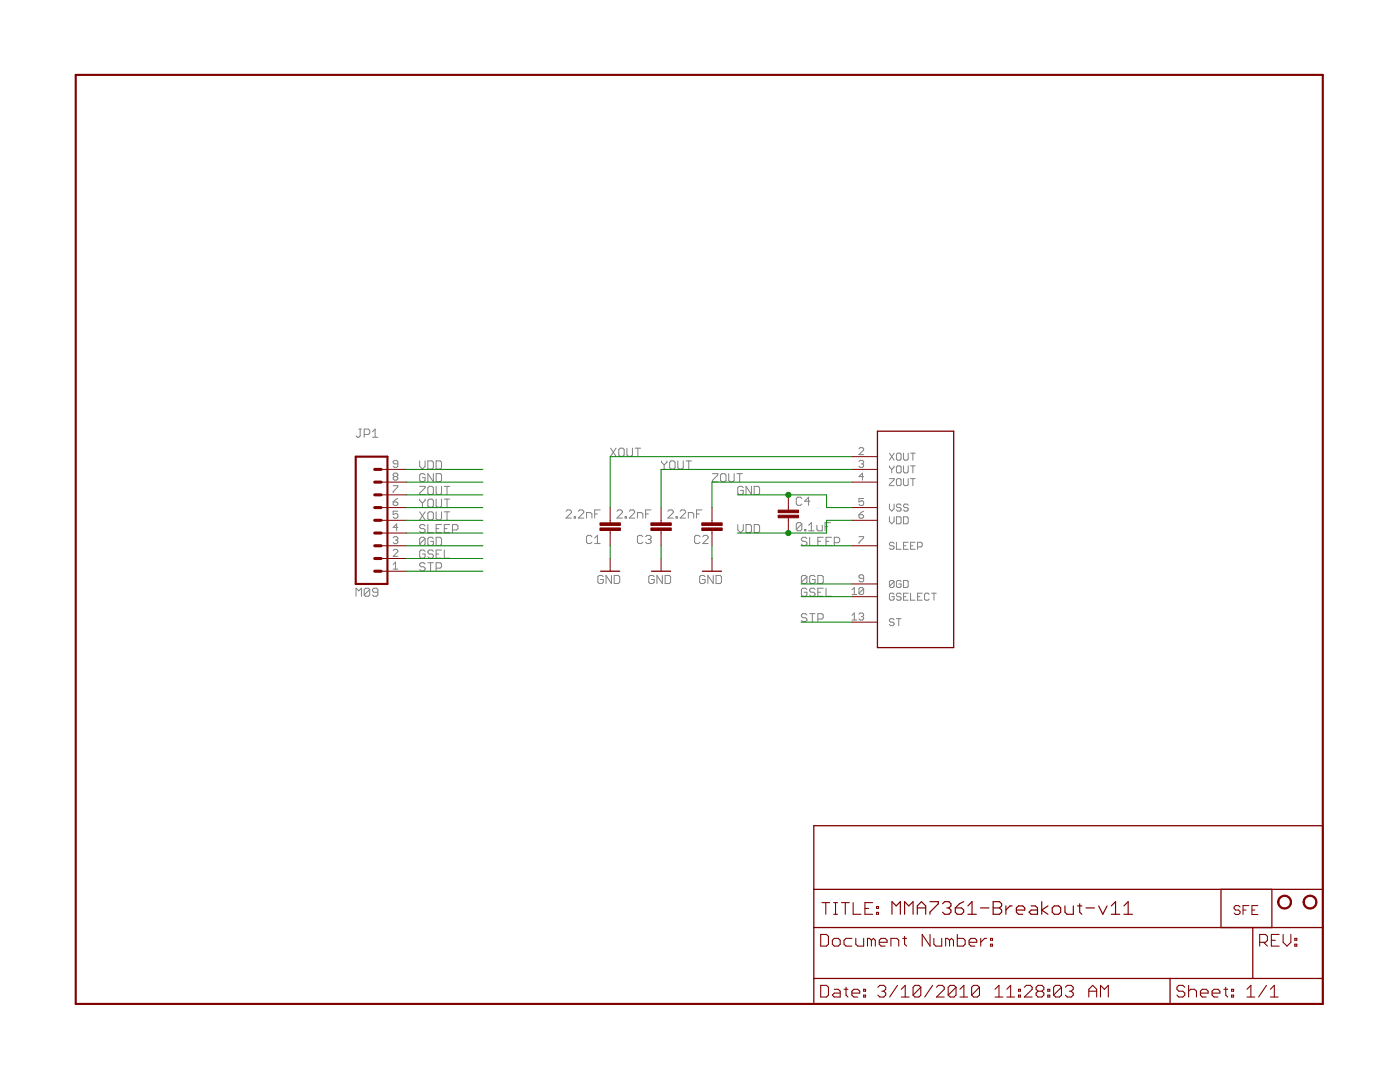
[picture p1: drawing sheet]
<svg xmlns="http://www.w3.org/2000/svg" width="279mm" height="216mm" viewBox="0 0 279 216" stroke-linecap="round" stroke-linejoin="round" font-family="sans-serif">
<g fill="#808080" stroke="#808080" stroke-width=".2">
<path d="M71.1 117.4v1.6z"/>
<path d="M71.1 117.4l.5 .5z"/>
<path d="M71.6 117.9l.5-.5z"/>
<path d="M72.1 117.4v1.6z"/>
<path d="M72.7 117.6v1.1z"/>
<path d="M72.7 117.6l.3-.2z"/>
<path d="M73 117.4h.5z"/>
<path d="M73.5 117.4l.3 .2z"/>
<path d="M73.8 117.6v1.1z"/>
<path d="M73.5 119l.3-.3z"/>
<path d="M73 119h.5z"/>
<path d="M72.7 118.7l.3 .3z"/>
<path d="M72.7 118.7l1.1-1.1z"/>
<path d="M74.3 118.7l.3 .3z"/>
<path d="M74.6 119h.5z"/>
<path d="M75.1 119l.3-.3z"/>
<path d="M75.4 117.6v1.1z"/>
<path d="M75.1 117.4l.3 .2z"/>
<path d="M74.6 117.4h.5z"/>
<path d="M74.3 117.6l.3-.2z"/>
<path d="M74.3 117.6v.3z"/>
<path d="M74.3 117.9l.3 .3z"/>
<path d="M74.6 118.2h.8z"/>
<path d="M113 103.4h1z"/>
<path d="M114 102.3l-1 1.1z"/>
<path d="M114 102v.3z"/>
<path d="M113.8 101.7l.2 .3z"/>
<path d="M113.2 101.7h.6z"/>
<path d="M113.2 101.7l-.2 .3z"/>
<path d="M114.6 103.1v.3z"/>
<path d="M114.6 103.1h.3z"/>
<path d="M114.9 103.1v.3z"/>
<path d="M114.6 103.4h.3z"/>
<path d="M115.4 103.4h1.1z"/>
<path d="M116.5 102.3l-1.1 1.1z"/>
<path d="M116.5 102v.3z"/>
<path d="M116.2 101.7l.3 .3z"/>
<path d="M115.7 101.7h.5z"/>
<path d="M115.7 101.7l-.3 .3z"/>
<path d="M117.1 102.3v1.1z"/>
<path d="M117.1 102.3h.8z"/>
<path d="M117.9 102.3l.2 .3z"/>
<path d="M118.1 102.6v.8z"/>
<path d="M118.7 101.7v1.7z"/>
<path d="M118.7 101.7h1.1z"/>
<path d="M118.7 102.6h.5z"/>
<path d="M120.1 114.8l.3 .3z"/>
<path d="M119.6 114.8h.5z"/>
<path d="M119.3 115.1l.3-.3z"/>
<path d="M119.3 115.1v1.1z"/>
<path d="M119.3 116.2l.3 .2z"/>
<path d="M119.6 116.4h.5z"/>
<path d="M120.1 116.4l.3-.2z"/>
<path d="M120.4 115.6v.6z"/>
<path d="M119.8 115.6h.6z"/>
<path d="M120.9 114.8v1.6z"/>
<path d="M120.9 114.8l1.1 1.6z"/>
<path d="M122 114.8v1.6z"/>
<path d="M122.6 114.8v1.6z"/>
<path d="M122.6 116.4h.8z"/>
<path d="M123.4 116.4l.3-.2z"/>
<path d="M123.7 115.1v1.1z"/>
<path d="M123.4 114.8l.3 .3z"/>
<path d="M122.6 114.8h.8z"/>
<path d="M133.3 103.4h1.1z"/>
<path d="M134.4 102.3l-1.1 1.1z"/>
<path d="M134.4 102v.3z"/>
<path d="M134.1 101.7l.3 .3z"/>
<path d="M133.5 101.7h.6z"/>
<path d="M133.5 101.7l-.2 .3z"/>
<path d="M134.9 103.1v.3z"/>
<path d="M134.9 103.1h.3z"/>
<path d="M135.2 103.1v.3z"/>
<path d="M134.9 103.4h.3z"/>
<path d="M135.7 103.4h1.1z"/>
<path d="M136.8 102.3l-1.1 1.1z"/>
<path d="M136.8 102v.3z"/>
<path d="M136.5 101.7l.3 .3z"/>
<path d="M136 101.7h.5z"/>
<path d="M136 101.7l-.3 .3z"/>
<path d="M137.4 102.3v1.1z"/>
<path d="M137.4 102.3h.8z"/>
<path d="M138.2 102.3l.3 .3z"/>
<path d="M138.5 102.6v.8z"/>
<path d="M139 101.7v1.7z"/>
<path d="M139 101.7h1.1z"/>
<path d="M139 102.6h.6z"/>
<path d="M123.1 103.4h1.1z"/>
<path d="M124.2 102.3l-1.1 1.1z"/>
<path d="M124.2 102v.3z"/>
<path d="M123.9 101.7l.3 .3z"/>
<path d="M123.4 101.7h.5z"/>
<path d="M123.4 101.7l-.3 .3z"/>
<path d="M124.8 103.1v.3z"/>
<path d="M124.8 103.1h.2z"/>
<path d="M125 103.1v.3z"/>
<path d="M124.8 103.4h.2z"/>
<path d="M125.6 103.4h1.1z"/>
<path d="M126.7 102.3l-1.1 1.1z"/>
<path d="M126.7 102v.3z"/>
<path d="M126.4 101.7l.3 .3z"/>
<path d="M125.8 101.7h.6z"/>
<path d="M125.8 101.7l-.2 .3z"/>
<path d="M127.2 102.3v1.1z"/>
<path d="M127.2 102.3h.8z"/>
<path d="M128 102.3l.3 .3z"/>
<path d="M128.3 102.6v.8z"/>
<path d="M128.8 101.7v1.7z"/>
<path d="M128.8 101.7h1.1z"/>
<path d="M128.8 102.6h.6z"/>
<path d="M130.3 114.8l.3 .3z"/>
<path d="M129.7 114.8h.6z"/>
<path d="M129.7 114.8l-.2 .3z"/>
<path d="M129.5 115.1v1.1z"/>
<path d="M129.5 116.2l.2 .2z"/>
<path d="M129.7 116.4h.6z"/>
<path d="M130.3 116.4l.3-.2z"/>
<path d="M130.6 115.6v.6z"/>
<path d="M130 115.6h.6z"/>
<path d="M131.1 114.8v1.6z"/>
<path d="M131.1 114.8l1.1 1.6z"/>
<path d="M132.2 114.8v1.6z"/>
<path d="M132.7 114.8v1.6z"/>
<path d="M132.7 116.4h.9z"/>
<path d="M133.6 116.4l.2-.2z"/>
<path d="M133.8 115.1v1.1z"/>
<path d="M133.6 114.8l.2 .3z"/>
<path d="M132.7 114.8h.9z"/>
<path d="M140.4 114.8l.3 .3z"/>
<path d="M139.9 114.8h.5z"/>
<path d="M139.9 114.8l-.3 .3z"/>
<path d="M139.6 115.1v1.1z"/>
<path d="M139.6 116.2l.3 .2z"/>
<path d="M139.9 116.4h.5z"/>
<path d="M140.4 116.4l.3-.2z"/>
<path d="M140.7 115.6v.6z"/>
<path d="M140.2 115.6h.5z"/>
<path d="M141.3 114.8v1.6z"/>
<path d="M141.3 114.8l1 1.6z"/>
<path d="M142.3 114.8v1.6z"/>
<path d="M142.9 114.8v1.6z"/>
<path d="M142.9 116.4h.8z"/>
<path d="M143.7 116.4l.3-.2z"/>
<path d="M144 115.1v1.1z"/>
<path d="M143.7 114.8l.3 .3z"/>
<path d="M142.9 114.8h.8z"/>
<path d="M158.9 104.6v1z"/>
<path d="M158.9 104.6l.3-.3z"/>
<path d="M159.2 104.3h.5z"/>
<path d="M159.7 104.3l.3 .3z"/>
<path d="M160 104.6v1z"/>
<path d="M160 105.6l-.3 .3z"/>
<path d="M159.2 105.9h.5z"/>
<path d="M158.9 105.6l.3 .3z"/>
<path d="M158.9 105.6l1.1-1z"/>
<path d="M160.6 105.6v.3z"/>
<path d="M160.6 105.6h.2z"/>
<path d="M160.8 105.6v.3z"/>
<path d="M160.6 105.9h.2z"/>
<path d="M161.4 104.8l.5-.5z"/>
<path d="M161.9 104.3v1.6z"/>
<path d="M161.4 105.9h1.1z"/>
<path d="M163 104.8v.8z"/>
<path d="M163 105.6l.3 .3z"/>
<path d="M163.3 105.9h.8z"/>
<path d="M164.1 104.8v1.1z"/>
<path d="M164.7 104.3v1.6z"/>
<path d="M164.7 104.3h1z"/>
<path d="M164.7 105.1h.5z"/>
<path d="M78.5 112.6l.4-.4z"/>
<path d="M78.9 112.2v1.4z"/>
<path d="M78.5 113.6h.9z"/>
<path d="M78.5 111h.9z"/>
<path d="M78.5 111l.9-.9z"/>
<path d="M79.4 109.9v.2z"/>
<path d="M79.2 109.6l.2 .3z"/>
<path d="M78.7 109.6h.5z"/>
<path d="M78.7 109.6l-.2 .3z"/>
<path d="M78.5 107.3l.2-.2z"/>
<path d="M78.7 107.1h.5z"/>
<path d="M79.2 107.1l.2 .2z"/>
<path d="M79.4 107.3v.2z"/>
<path d="M79.4 107.5l-.2 .3z"/>
<path d="M78.9 107.8h.3z"/>
<path d="M79.2 107.8l.2 .2z"/>
<path d="M79.4 108v.2z"/>
<path d="M79.4 108.2l-.2 .3z"/>
<path d="M78.7 108.5h.5z"/>
<path d="M78.5 108.2l.2 .3z"/>
<path d="M79.2 104.5v1.4z"/>
<path d="M79.2 104.5l-.7 .7z"/>
<path d="M78.5 105.2h.9z"/>
<path d="M78.5 102h.9z"/>
<path d="M78.5 102v.7z"/>
<path d="M78.5 102.7l.4-.2z"/>
<path d="M78.9 102.5h.3z"/>
<path d="M79.2 102.5l.2 .2z"/>
<path d="M79.4 102.7v.5z"/>
<path d="M79.4 103.2l-.2 .2z"/>
<path d="M78.7 103.4h.5z"/>
<path d="M78.5 103.2l.2 .2z"/>
<path d="M71.1 87l.2 .2z"/>
<path d="M71.3 87.2h.3z"/>
<path d="M71.6 87.2l.3-.2z"/>
<path d="M71.9 85.6v1.4z"/>
<path d="M71.6 85.6h.5z"/>
<path d="M72.7 85.6v1.6z"/>
<path d="M72.7 85.6h.8z"/>
<path d="M73.5 85.6l.3 .3z"/>
<path d="M73.8 85.9v.5z"/>
<path d="M73.8 86.4l-.3 .3z"/>
<path d="M72.7 86.7h.8z"/>
<path d="M74.9 85.6l-.6 .6z"/>
<path d="M74.9 85.6v1.6z"/>
<path d="M74.3 87.2h1.1z"/>
<path d="M78.9 99.7l.5-.2z"/>
<path d="M78.9 99.7l-.4 .5z"/>
<path d="M78.5 100.2v.4z"/>
<path d="M78.5 100.6l.2 .3z"/>
<path d="M78.7 100.9h.5z"/>
<path d="M79.2 100.9l.2-.3z"/>
<path d="M79.4 100.4v.2z"/>
<path d="M79.2 100.2l.2 .2z"/>
<path d="M78.5 100.2h.7z"/>
<path d="M78.5 96.9h.9z"/>
<path d="M79.4 96.9v.3z"/>
<path d="M79.4 97.2l-.9 .9z"/>
<path d="M78.5 98.1v.2z"/>
<path d="M78.5 94.6l.2-.2z"/>
<path d="M78.7 94.4h.5z"/>
<path d="M79.2 94.4l.2 .2z"/>
<path d="M79.4 94.6v.3z"/>
<path d="M79.4 94.9l-.2 .2z"/>
<path d="M79.2 95.1l.2 .2z"/>
<path d="M79.4 95.3v.3z"/>
<path d="M79.4 95.6l-.2 .2z"/>
<path d="M78.7 95.8h.5z"/>
<path d="M78.5 95.6l.2 .2z"/>
<path d="M78.5 95.3v.3z"/>
<path d="M78.5 95.3l.2-.2z"/>
<path d="M78.5 94.9l.2 .2z"/>
<path d="M78.5 94.6v.3z"/>
<path d="M78.7 95.1h.5z"/>
<path d="M78.5 93l.2 .3z"/>
<path d="M78.7 93.3h.5z"/>
<path d="M79.2 93.3l.2-.3z"/>
<path d="M79.4 92.1v.9z"/>
<path d="M79.2 91.9l.2 .2z"/>
<path d="M78.7 91.9h.5z"/>
<path d="M78.7 91.9l-.2 .2z"/>
<path d="M78.5 92.1v.2z"/>
<path d="M78.5 92.3l.2 .3z"/>
<path d="M78.7 92.6h.7z"/>
<path d="M177.5 90.4l.9 1.4z"/>
<path d="M178.4 90.4l-.9 1.4z"/>
<path d="M179.1 90.4h.5z"/>
<path d="M179.1 90.4l-.2 .3z"/>
<path d="M178.9 90.7v.9z"/>
<path d="M178.9 91.6l.2 .2z"/>
<path d="M179.1 91.8h.5z"/>
<path d="M179.6 91.8l.2-.2z"/>
<path d="M179.8 90.7v.9z"/>
<path d="M179.6 90.4l.2 .3z"/>
<path d="M180.3 90.4v1.2z"/>
<path d="M180.3 91.6l.3 .2z"/>
<path d="M180.6 91.8h.4z"/>
<path d="M181 91.8l.3-.2z"/>
<path d="M181.3 90.4v1.2z"/>
<path d="M182.2 90.4v1.4z"/>
<path d="M181.7 90.4h.9z"/>
<path d="M171.4 90.7h1z"/>
<path d="M172.4 89.8l-1 .9z"/>
<path d="M172.4 89.6v.2z"/>
<path d="M172.1 89.3l.3 .3z"/>
<path d="M171.7 89.3h.4z"/>
<path d="M171.7 89.3l-.3 .3z"/>
<path d="M177.5 93v.2z"/>
<path d="M177.5 93.2l.5 .5z"/>
<path d="M178 93.7l.4-.5z"/>
<path d="M178.4 93v.2z"/>
<path d="M178 93.7v.7z"/>
<path d="M179.1 93h.5z"/>
<path d="M179.1 93l-.2 .2z"/>
<path d="M178.9 93.2v.9z"/>
<path d="M178.9 94.1l.2 .3z"/>
<path d="M179.1 94.4h.5z"/>
<path d="M179.6 94.4l.2-.3z"/>
<path d="M179.8 93.2v.9z"/>
<path d="M179.6 93l.2 .2z"/>
<path d="M180.3 93v1.1z"/>
<path d="M180.3 94.1l.3 .3z"/>
<path d="M180.6 94.4h.4z"/>
<path d="M181 94.4l.3-.3z"/>
<path d="M181.3 93v1.1z"/>
<path d="M182.2 93v1.4z"/>
<path d="M181.7 93h.9z"/>
<path d="M171.4 92.1l.3-.2z"/>
<path d="M171.7 91.9h.4z"/>
<path d="M172.1 91.9l.3 .2z"/>
<path d="M172.4 92.1v.2z"/>
<path d="M172.4 92.3l-.3 .3z"/>
<path d="M171.9 92.6h.2z"/>
<path d="M172.1 92.6l.3 .2z"/>
<path d="M172.4 92.8v.2z"/>
<path d="M172.4 93l-.3 .3z"/>
<path d="M171.7 93.3h.4z"/>
<path d="M171.4 93l.3 .3z"/>
<path d="M177.5 95.5h.9z"/>
<path d="M178.4 95.5v.2z"/>
<path d="M178.4 95.7l-.9 1z"/>
<path d="M177.5 96.7v.2z"/>
<path d="M177.5 96.9h.9z"/>
<path d="M179.1 95.5h.5z"/>
<path d="M179.1 95.5l-.2 .2z"/>
<path d="M178.9 95.7v1z"/>
<path d="M178.9 96.7l.2 .2z"/>
<path d="M179.1 96.9h.5z"/>
<path d="M179.6 96.9l.2-.2z"/>
<path d="M179.8 95.7v1z"/>
<path d="M179.6 95.5l.2 .2z"/>
<path d="M180.3 95.5v1.2z"/>
<path d="M180.3 96.7l.3 .2z"/>
<path d="M180.6 96.9h.4z"/>
<path d="M181 96.9l.3-.2z"/>
<path d="M181.3 95.5v1.2z"/>
<path d="M182.2 95.5v1.4z"/>
<path d="M181.7 95.5h.9z"/>
<path d="M172.1 94.4v1.4z"/>
<path d="M172.1 94.4l-.7 .7z"/>
<path d="M171.4 95.1h1z"/>
<path d="M177.5 100.6v.9z"/>
<path d="M177.5 101.5l.5 .5z"/>
<path d="M178 102l.4-.5z"/>
<path d="M178.4 100.6v.9z"/>
<path d="M179.6 100.6l.2 .2z"/>
<path d="M179.1 100.6h.5z"/>
<path d="M179.1 100.6l-.2 .2z"/>
<path d="M178.9 100.8v.2z"/>
<path d="M178.9 101l.2 .3z"/>
<path d="M179.1 101.3h.5z"/>
<path d="M179.6 101.3l.2 .2z"/>
<path d="M179.8 101.5v.2z"/>
<path d="M179.8 101.7l-.2 .3z"/>
<path d="M179.1 102h.5z"/>
<path d="M178.9 101.7l.2 .3z"/>
<path d="M181 100.6l.3 .2z"/>
<path d="M180.6 100.6h.4z"/>
<path d="M180.6 100.6l-.3 .2z"/>
<path d="M180.3 100.8v.2z"/>
<path d="M180.3 101l.3 .3z"/>
<path d="M180.6 101.3h.4z"/>
<path d="M181 101.3l.3 .2z"/>
<path d="M181.3 101.5v.2z"/>
<path d="M181.3 101.7l-.3 .3z"/>
<path d="M180.6 102h.4z"/>
<path d="M180.3 101.7l.3 .3z"/>
<path d="M171.4 99.5h1z"/>
<path d="M171.4 99.5v.7z"/>
<path d="M171.4 100.2l.5-.3z"/>
<path d="M171.9 99.9h.2z"/>
<path d="M172.1 99.9l.3 .3z"/>
<path d="M172.4 100.2v.4z"/>
<path d="M172.4 100.6l-.3 .3z"/>
<path d="M171.7 100.9h.4z"/>
<path d="M171.4 100.6l.3 .3z"/>
<path d="M177.5 103.1v1z"/>
<path d="M177.5 104.1l.5 .4z"/>
<path d="M178 104.5l.4-.4z"/>
<path d="M178.4 103.1v1z"/>
<path d="M178.9 103.1v1.4z"/>
<path d="M178.9 104.5h.7z"/>
<path d="M179.6 104.5l.2-.2z"/>
<path d="M179.8 103.4v.9z"/>
<path d="M179.6 103.1l.2 .3z"/>
<path d="M178.9 103.1h.7z"/>
<path d="M180.3 103.1v1.4z"/>
<path d="M180.3 104.5h.7z"/>
<path d="M181 104.5l.3-.2z"/>
<path d="M181.3 103.4v.9z"/>
<path d="M181 103.1l.3 .3z"/>
<path d="M180.3 103.1h.7z"/>
<path d="M171.9 102.2l.5-.2z"/>
<path d="M171.9 102.2l-.5 .5z"/>
<path d="M171.4 102.7v.5z"/>
<path d="M171.4 103.2l.3 .2z"/>
<path d="M171.7 103.4h.4z"/>
<path d="M172.1 103.4l.3-.2z"/>
<path d="M172.4 102.9v.3z"/>
<path d="M172.1 102.7l.3 .2z"/>
<path d="M171.4 102.7h.7z"/>
<path d="M178.2 108.2l.2 .2z"/>
<path d="M177.7 108.2h.5z"/>
<path d="M177.7 108.2l-.2 .2z"/>
<path d="M177.5 108.4v.3z"/>
<path d="M177.5 108.7l.2 .2z"/>
<path d="M177.7 108.9h.5z"/>
<path d="M178.2 108.9l.2 .2z"/>
<path d="M178.4 109.1v.3z"/>
<path d="M178.2 109.6l.2-.2z"/>
<path d="M177.7 109.6h.5z"/>
<path d="M177.5 109.4l.2 .2z"/>
<path d="M178.9 108.2v1.4z"/>
<path d="M178.9 109.6h.9z"/>
<path d="M180.3 108.2h1z"/>
<path d="M180.3 108.2v1.4z"/>
<path d="M180.3 109.6h1z"/>
<path d="M180.3 108.9h.5z"/>
<path d="M181.7 108.2h.9z"/>
<path d="M181.7 108.2v1.4z"/>
<path d="M181.7 109.6h.9z"/>
<path d="M181.7 108.9h.5z"/>
<path d="M183.1 108.2v1.4z"/>
<path d="M183.1 108.2h.7z"/>
<path d="M183.8 108.2l.2 .2z"/>
<path d="M184 108.4v.5z"/>
<path d="M184 108.9l-.2 .2z"/>
<path d="M183.1 109.1h.7z"/>
<path d="M171.4 107.1h1z"/>
<path d="M172.4 107.1v.2z"/>
<path d="M172.4 107.3l-1 .9z"/>
<path d="M171.4 108.2v.3z"/>
<path d="M177.5 116.1v.9z"/>
<path d="M177.7 115.8l-.2 .3z"/>
<path d="M177.7 115.8h.5z"/>
<path d="M178.2 115.8l.2 .3z"/>
<path d="M178.4 116.1v.9z"/>
<path d="M178.2 117.2l.2-.2z"/>
<path d="M177.7 117.2h.5z"/>
<path d="M177.5 117l.2 .2z"/>
<path d="M177.5 117l.9-.9z"/>
<path d="M179.6 115.8l.2 .3z"/>
<path d="M179.1 115.8h.5z"/>
<path d="M179.1 115.8l-.2 .3z"/>
<path d="M178.9 116.1v.9z"/>
<path d="M178.9 117l.2 .2z"/>
<path d="M179.1 117.2h.5z"/>
<path d="M179.6 117.2l.2-.2z"/>
<path d="M179.8 116.5v.5z"/>
<path d="M179.4 116.5h.4z"/>
<path d="M180.3 115.8v1.4z"/>
<path d="M180.3 117.2h.7z"/>
<path d="M181 117.2l.3-.2z"/>
<path d="M181.3 116.1v.9z"/>
<path d="M181 115.8l.3 .3z"/>
<path d="M180.3 115.8h.7z"/>
<path d="M171.4 115.9l.3 .2z"/>
<path d="M171.7 116.1h.4z"/>
<path d="M172.1 116.1l.3-.2z"/>
<path d="M172.4 114.9v1z"/>
<path d="M172.1 114.7l.3 .2z"/>
<path d="M171.7 114.7h.4z"/>
<path d="M171.7 114.7l-.3 .2z"/>
<path d="M171.4 114.9v.3z"/>
<path d="M171.4 115.2l.3 .2z"/>
<path d="M171.7 115.4h.7z"/>
<path d="M178.2 118.4l.2 .2z"/>
<path d="M177.7 118.4h.5z"/>
<path d="M177.7 118.4l-.2 .2z"/>
<path d="M177.5 118.6v.9z"/>
<path d="M177.5 119.5l.2 .3z"/>
<path d="M177.7 119.8h.5z"/>
<path d="M178.2 119.8l.2-.3z"/>
<path d="M178.4 119.1v.4z"/>
<path d="M178 119.1h.4z"/>
<path d="M179.6 118.4l.2 .2z"/>
<path d="M179.1 118.4h.5z"/>
<path d="M179.1 118.4l-.2 .2z"/>
<path d="M178.9 118.6v.2z"/>
<path d="M178.9 118.8l.2 .3z"/>
<path d="M179.1 119.1h.5z"/>
<path d="M179.6 119.1l.2 .2z"/>
<path d="M179.8 119.3v.2z"/>
<path d="M179.8 119.5l-.2 .3z"/>
<path d="M179.1 119.8h.5z"/>
<path d="M178.9 119.5l.2 .3z"/>
<path d="M180.3 118.4h1z"/>
<path d="M180.3 118.4v1.4z"/>
<path d="M180.3 119.8h1z"/>
<path d="M180.3 119.1h.5z"/>
<path d="M181.7 118.4v1.4z"/>
<path d="M181.7 119.8h.9z"/>
<path d="M183.1 118.4h.9z"/>
<path d="M183.1 118.4v1.4z"/>
<path d="M183.1 119.8h.9z"/>
<path d="M183.1 119.1h.5z"/>
<path d="M185.2 118.4l.2 .2z"/>
<path d="M184.7 118.4h.5z"/>
<path d="M184.7 118.4l-.2 .2z"/>
<path d="M184.5 118.6v.9z"/>
<path d="M184.5 119.5l.2 .3z"/>
<path d="M184.7 119.8h.5z"/>
<path d="M185.2 119.8l.2-.3z"/>
<path d="M186.4 118.4v1.4z"/>
<path d="M185.9 118.4h1z"/>
<path d="M170 117.7l.5-.5z"/>
<path d="M170.5 117.2v1.4z"/>
<path d="M170 118.6h1z"/>
<path d="M171.4 117.5v.9z"/>
<path d="M171.4 117.5l.3-.3z"/>
<path d="M171.7 117.2h.4z"/>
<path d="M172.1 117.2l.3 .3z"/>
<path d="M172.4 117.5v.9z"/>
<path d="M172.4 118.4l-.3 .2z"/>
<path d="M171.7 118.6h.4z"/>
<path d="M171.4 118.4l.3 .2z"/>
<path d="M171.4 118.4l1-.9z"/>
<path d="M178.2 123.4l.2 .3z"/>
<path d="M177.7 123.4h.5z"/>
<path d="M177.7 123.4l-.2 .3z"/>
<path d="M177.5 123.7v.2z"/>
<path d="M177.5 123.9l.2 .2z"/>
<path d="M177.7 124.1h.5z"/>
<path d="M178.2 124.1l.2 .3z"/>
<path d="M178.4 124.4v.2z"/>
<path d="M178.4 124.6l-.2 .2z"/>
<path d="M177.7 124.8h.5z"/>
<path d="M177.5 124.6l.2 .2z"/>
<path d="M179.4 123.4v1.4z"/>
<path d="M178.9 123.4h.9z"/>
<path d="M170 122.8l.5-.5z"/>
<path d="M170.5 122.3v1.4z"/>
<path d="M170 123.7h1z"/>
<path d="M171.4 122.6l.3-.3z"/>
<path d="M171.7 122.3h.4z"/>
<path d="M172.1 122.3l.3 .3z"/>
<path d="M172.4 122.6v.2z"/>
<path d="M172.4 122.8l-.3 .2z"/>
<path d="M171.9 123h.2z"/>
<path d="M172.1 123l.3 .3z"/>
<path d="M172.4 123.3v.2z"/>
<path d="M172.4 123.5l-.3 .2z"/>
<path d="M171.7 123.7h.4z"/>
<path d="M171.4 123.5l.3 .2z"/>
<path d="M117.9 106.8l.2 .3z"/>
<path d="M117.3 106.8h.6z"/>
<path d="M117.3 106.8l-.2 .3z"/>
<path d="M117.1 107.1v1.1z"/>
<path d="M117.1 108.2l.2 .3z"/>
<path d="M117.3 108.5h.6z"/>
<path d="M117.9 108.5l.2-.3z"/>
<path d="M118.7 107.4l.5-.6z"/>
<path d="M119.2 106.8v1.7z"/>
<path d="M118.7 108.5h1.1z"/>
<path d="M139.4 106.8l.3 .3z"/>
<path d="M138.9 106.8h.5z"/>
<path d="M138.9 106.8l-.3 .3z"/>
<path d="M138.6 107.1v1.1z"/>
<path d="M138.6 108.2l.3 .3z"/>
<path d="M138.9 108.5h.5z"/>
<path d="M139.4 108.5l.3-.3z"/>
<path d="M140.3 108.5h1z"/>
<path d="M141.3 107.4l-1 1.1z"/>
<path d="M141.3 107.1v.3z"/>
<path d="M141.1 106.8l.2 .3z"/>
<path d="M140.5 106.8h.6z"/>
<path d="M140.5 106.8l-.2 .3z"/>
<path d="M128 106.8l.3 .3z"/>
<path d="M127.5 106.8h.5z"/>
<path d="M127.5 106.8l-.3 .3z"/>
<path d="M127.2 107.1v1.1z"/>
<path d="M127.2 108.2l.3 .3z"/>
<path d="M127.5 108.5h.5z"/>
<path d="M128 108.5l.3-.3z"/>
<path d="M128.8 107.1l.3-.3z"/>
<path d="M129.1 106.8h.6z"/>
<path d="M129.7 106.8l.2 .3z"/>
<path d="M129.9 107.1v.3z"/>
<path d="M129.9 107.4l-.2 .2z"/>
<path d="M129.4 107.6h.3z"/>
<path d="M129.7 107.6l.2 .3z"/>
<path d="M129.9 107.9v.3z"/>
<path d="M129.9 108.2l-.2 .3z"/>
<path d="M129.1 108.5h.6z"/>
<path d="M128.8 108.2l.3 .3z"/>
<path d="M159.7 99.2l.3 .3z"/>
<path d="M159.2 99.2h.5z"/>
<path d="M159.2 99.2l-.3 .3z"/>
<path d="M158.9 99.5v1.1z"/>
<path d="M158.9 100.6l.3 .2z"/>
<path d="M159.2 100.8h.5z"/>
<path d="M159.7 100.8l.3-.2z"/>
<path d="M161.4 99.2v1.6z"/>
<path d="M161.4 99.2l-.8 .8z"/>
<path d="M160.6 100h1z"/>
<path d="M148.1 97l.2 .3z"/>
<path d="M147.5 97h.6z"/>
<path d="M147.5 97l-.3 .3z"/>
<path d="M147.2 97.3v1.1z"/>
<path d="M147.2 98.4l.3 .3z"/>
<path d="M147.5 98.7h.6z"/>
<path d="M148.1 98.7l.2-.3z"/>
<path d="M148.3 97.9v.5z"/>
<path d="M147.8 97.9h.5z"/>
<path d="M148.9 97v1.7z"/>
<path d="M148.9 97l1.1 1.7z"/>
<path d="M150 97v1.7z"/>
<path d="M150.5 97v1.7z"/>
<path d="M150.5 98.7h.8z"/>
<path d="M151.6 98.4l-.3 .3z"/>
<path d="M151.6 97.3v1.1z"/>
<path d="M151.3 97l.3 .3z"/>
<path d="M150.5 97h.8z"/>
<path d="M84.6 94.5l.2 .3z"/>
<path d="M84 94.5h.6z"/>
<path d="M84 94.5l-.2 .3z"/>
<path d="M83.8 94.8v1.1z"/>
<path d="M83.8 95.9l.2 .2z"/>
<path d="M84 96.1h.6z"/>
<path d="M84.6 96.1l.2-.2z"/>
<path d="M84.8 95.3v.6z"/>
<path d="M84.3 95.3h.5z"/>
<path d="M85.4 94.5v1.6z"/>
<path d="M85.4 94.5l1.1 1.6z"/>
<path d="M86.5 94.5v1.6z"/>
<path d="M87 94.5v1.6z"/>
<path d="M87 96.1h.8z"/>
<path d="M87.8 96.1l.3-.2z"/>
<path d="M88.1 94.8v1.1z"/>
<path d="M87.8 94.5l.3 .3z"/>
<path d="M87 94.5h.8z"/>
<path d="M83.8 92v1z"/>
<path d="M83.8 93l.5 .6z"/>
<path d="M84.8 93l-.5 .6z"/>
<path d="M84.8 92v1z"/>
<path d="M85.4 92v1.6z"/>
<path d="M85.4 93.6h.8z"/>
<path d="M86.2 93.6l.3-.3z"/>
<path d="M86.5 92.2v1.1z"/>
<path d="M86.2 92l.3 .2z"/>
<path d="M85.4 92h.8z"/>
<path d="M87 92v1.6z"/>
<path d="M87 93.6h.8z"/>
<path d="M87.8 93.6l.3-.3z"/>
<path d="M88.1 92.2v1.1z"/>
<path d="M87.8 92l.3 .2z"/>
<path d="M87 92h.8z"/>
<path d="M147.2 104.7v1z"/>
<path d="M147.2 105.7l.6 .6z"/>
<path d="M147.8 106.3l.5-.6z"/>
<path d="M148.3 104.7v1z"/>
<path d="M148.9 104.7v1.6z"/>
<path d="M148.9 106.3h.8z"/>
<path d="M149.7 106.3l.3-.3z"/>
<path d="M150 104.9v1.1z"/>
<path d="M149.7 104.7l.3 .2z"/>
<path d="M148.9 104.7h.8z"/>
<path d="M150.5 104.7v1.6z"/>
<path d="M150.5 106.3h.8z"/>
<path d="M151.6 106l-.3 .3z"/>
<path d="M151.6 104.9v1.1z"/>
<path d="M151.3 104.7l.3 .2z"/>
<path d="M150.5 104.7h.8z"/>
<path d="M121.9 89.4l1 1.7z"/>
<path d="M122.9 89.4l-1 1.7z"/>
<path d="M123.8 89.4h.5z"/>
<path d="M123.8 89.4l-.3 .3z"/>
<path d="M123.5 89.7v1.1z"/>
<path d="M123.5 90.8l.3 .3z"/>
<path d="M123.8 91.1h.5z"/>
<path d="M124.3 91.1l.3-.3z"/>
<path d="M124.6 89.7v1.1z"/>
<path d="M124.3 89.4l.3 .3z"/>
<path d="M125.1 89.4v1.4z"/>
<path d="M125.1 90.8l.3 .3z"/>
<path d="M125.4 91.1h.5z"/>
<path d="M125.9 91.1l.3-.3z"/>
<path d="M126.2 89.4v1.4z"/>
<path d="M127.3 89.4v1.7z"/>
<path d="M126.8 89.4h1z"/>
<path d="M83.8 102.1l1 1.7z"/>
<path d="M84.8 102.1l-1 1.7z"/>
<path d="M85.7 102.1h.5z"/>
<path d="M85.7 102.1l-.3 .3z"/>
<path d="M85.4 102.4v1.1z"/>
<path d="M85.4 103.5l.3 .3z"/>
<path d="M85.7 103.8h.5z"/>
<path d="M86.2 103.8l.3-.3z"/>
<path d="M86.5 102.4v1.1z"/>
<path d="M86.2 102.1l.3 .3z"/>
<path d="M87 102.1v1.4z"/>
<path d="M87 103.5l.3 .3z"/>
<path d="M87.3 103.8h.5z"/>
<path d="M87.8 103.8l.3-.3z"/>
<path d="M88.1 102.1v1.4z"/>
<path d="M89.2 102.1v1.7z"/>
<path d="M88.7 102.1h1z"/>
<path d="M83.8 99.6v.3z"/>
<path d="M83.8 99.9l.5 .5z"/>
<path d="M84.3 100.4l.5-.5z"/>
<path d="M84.8 99.6v.3z"/>
<path d="M84.3 100.4v.8z"/>
<path d="M85.7 99.6h.5z"/>
<path d="M85.7 99.6l-.3 .3z"/>
<path d="M85.4 99.9v1z"/>
<path d="M85.4 100.9l.3 .3z"/>
<path d="M85.7 101.2h.5z"/>
<path d="M86.2 101.2l.3-.3z"/>
<path d="M86.5 99.9v1z"/>
<path d="M86.2 99.6l.3 .3z"/>
<path d="M87 99.6v1.3z"/>
<path d="M87 100.9l.3 .3z"/>
<path d="M87.3 101.2h.5z"/>
<path d="M87.8 101.2l.3-.3z"/>
<path d="M88.1 99.6v1.3z"/>
<path d="M89.2 99.6v1.6z"/>
<path d="M88.7 99.6h1z"/>
<path d="M132 92v.2z"/>
<path d="M132 92.2l.5 .6z"/>
<path d="M132.5 92.8l.6-.6z"/>
<path d="M133.1 92v.2z"/>
<path d="M132.5 92.8v.8z"/>
<path d="M133.9 92h.6z"/>
<path d="M133.9 92l-.3 .2z"/>
<path d="M133.6 92.2v1.1z"/>
<path d="M133.6 93.3l.3 .3z"/>
<path d="M133.9 93.6h.6z"/>
<path d="M134.5 93.6l.2-.3z"/>
<path d="M134.7 92.2v1.1z"/>
<path d="M134.5 92l.2 .2z"/>
<path d="M135.3 92v1.3z"/>
<path d="M135.3 93.3l.3 .3z"/>
<path d="M135.6 93.6h.5z"/>
<path d="M136.4 93.3l-.3 .3z"/>
<path d="M136.4 92v1.3z"/>
<path d="M137.5 92v1.6z"/>
<path d="M136.9 92h1.1z"/>
<path d="M142.2 94.5h1.1z"/>
<path d="M143.3 94.5v.3z"/>
<path d="M142.2 95.9l1.1-1.1z"/>
<path d="M142.2 95.9v.2z"/>
<path d="M142.2 96.1h1.1z"/>
<path d="M144.1 94.5h.5z"/>
<path d="M144.1 94.5l-.3 .3z"/>
<path d="M143.8 94.8v1.1z"/>
<path d="M143.8 95.9l.3 .2z"/>
<path d="M144.1 96.1h.5z"/>
<path d="M144.6 96.1l.3-.2z"/>
<path d="M144.9 94.8v1.1z"/>
<path d="M144.6 94.5l.3 .3z"/>
<path d="M145.4 94.5v1.4z"/>
<path d="M145.4 95.9l.3 .2z"/>
<path d="M145.7 96.1h.6z"/>
<path d="M146.5 95.9l-.2 .2z"/>
<path d="M146.5 94.5v1.4z"/>
<path d="M147.6 94.5v1.6z"/>
<path d="M147.1 94.5h1.1z"/>
<path d="M83.8 97h1z"/>
<path d="M84.8 97v.3z"/>
<path d="M83.8 98.4l1-1.1z"/>
<path d="M83.8 98.4v.3z"/>
<path d="M83.8 98.7h1z"/>
<path d="M85.7 97h.5z"/>
<path d="M85.7 97l-.3 .3z"/>
<path d="M85.4 97.3v1.1z"/>
<path d="M85.4 98.4l.3 .3z"/>
<path d="M85.7 98.7h.5z"/>
<path d="M86.2 98.7l.3-.3z"/>
<path d="M86.5 97.3v1.1z"/>
<path d="M86.2 97l.3 .3z"/>
<path d="M87 97v1.4z"/>
<path d="M87 98.4l.3 .3z"/>
<path d="M87.3 98.7h.5z"/>
<path d="M87.8 98.7l.3-.3z"/>
<path d="M88.1 97v1.4z"/>
<path d="M89.2 97v1.7z"/>
<path d="M88.7 97h1z"/>
<path d="M84.6 104.7l.2 .2z"/>
<path d="M84 104.7h.6z"/>
<path d="M84 104.7l-.2 .2z"/>
<path d="M83.8 104.9v.3z"/>
<path d="M83.8 105.2l.2 .3z"/>
<path d="M84 105.5h.6z"/>
<path d="M84.6 105.5l.2 .2z"/>
<path d="M84.8 105.7v.3z"/>
<path d="M84.8 106l-.2 .3z"/>
<path d="M84 106.3h.6z"/>
<path d="M83.8 106l.2 .3z"/>
<path d="M85.4 104.7v1.6z"/>
<path d="M85.4 106.3h1.1z"/>
<path d="M87 104.7h1.1z"/>
<path d="M87 104.7v1.6z"/>
<path d="M87 106.3h1.1z"/>
<path d="M87 105.5h.6z"/>
<path d="M88.7 104.7h1z"/>
<path d="M88.7 104.7v1.6z"/>
<path d="M88.7 106.3h1z"/>
<path d="M88.7 105.5h.5z"/>
<path d="M90.3 104.7v1.6z"/>
<path d="M90.3 104.7h.8z"/>
<path d="M91.1 104.7l.3 .2z"/>
<path d="M91.4 104.9v.6z"/>
<path d="M91.4 105.5l-.3 .2z"/>
<path d="M90.3 105.7h.8z"/>
<path d="M160.8 107.2l.2 .3z"/>
<path d="M160.2 107.2h.6z"/>
<path d="M160.2 107.2l-.3 .3z"/>
<path d="M159.9 107.5v.2z"/>
<path d="M159.9 107.7l.3 .3z"/>
<path d="M160.2 108h.6z"/>
<path d="M160.8 108l.2 .3z"/>
<path d="M161 108.3v.3z"/>
<path d="M161 108.6l-.2 .2z"/>
<path d="M160.2 108.8h.6z"/>
<path d="M159.9 108.6l.3 .2z"/>
<path d="M161.6 107.2v1.6z"/>
<path d="M161.6 108.8h1.1z"/>
<path d="M163.2 107.2h1.1z"/>
<path d="M163.2 107.2v1.6z"/>
<path d="M163.2 108.8h1.1z"/>
<path d="M163.2 108h.6z"/>
<path d="M164.8 107.2h1.1z"/>
<path d="M164.8 107.2v1.6z"/>
<path d="M164.8 108.8h1.1z"/>
<path d="M164.8 108h.6z"/>
<path d="M166.5 107.2v1.6z"/>
<path d="M166.5 107.2h.8z"/>
<path d="M167.3 107.2l.3 .3z"/>
<path d="M167.6 107.5v.5z"/>
<path d="M167.6 108l-.3 .3z"/>
<path d="M166.5 108.3h.8z"/>
<path d="M83.8 107.5v1.1z"/>
<path d="M83.8 107.5l.2-.3z"/>
<path d="M84 107.2h.6z"/>
<path d="M84.6 107.2l.2 .3z"/>
<path d="M84.8 107.5v1.1z"/>
<path d="M84.8 108.6l-.2 .2z"/>
<path d="M84 108.8h.6z"/>
<path d="M83.8 108.6l.2 .2z"/>
<path d="M83.8 108.6l1-1.1z"/>
<path d="M86.2 107.2l.3 .3z"/>
<path d="M85.7 107.2h.5z"/>
<path d="M85.7 107.2l-.3 .3z"/>
<path d="M85.4 107.5v1.1z"/>
<path d="M85.4 108.6l.3 .2z"/>
<path d="M85.7 108.8h.5z"/>
<path d="M86.2 108.8l.3-.2z"/>
<path d="M86.5 108v.6z"/>
<path d="M85.9 108h.6z"/>
<path d="M87 107.2v1.6z"/>
<path d="M87 108.8h.8z"/>
<path d="M87.8 108.8l.3-.2z"/>
<path d="M88.1 107.5v1.1z"/>
<path d="M87.8 107.2l.3 .3z"/>
<path d="M87 107.2h.8z"/>
<path d="M159.9 115.1v1.1z"/>
<path d="M159.9 115.1l.3-.3z"/>
<path d="M160.2 114.8h.6z"/>
<path d="M160.8 114.8l.2 .3z"/>
<path d="M161 115.1v1.1z"/>
<path d="M160.8 116.4l.2-.2z"/>
<path d="M160.2 116.4h.6z"/>
<path d="M159.9 116.2l.3 .2z"/>
<path d="M159.9 116.2l1.1-1.1z"/>
<path d="M162.4 114.8l.3 .3z"/>
<path d="M161.8 114.8h.6z"/>
<path d="M161.8 114.8l-.2 .3z"/>
<path d="M161.6 115.1v1.1z"/>
<path d="M161.6 116.2l.2 .2z"/>
<path d="M161.8 116.4h.6z"/>
<path d="M162.4 116.4l.3-.2z"/>
<path d="M162.7 115.6v.6z"/>
<path d="M162.1 115.6h.6z"/>
<path d="M163.2 114.8v1.6z"/>
<path d="M163.2 116.4h.8z"/>
<path d="M164 116.4l.3-.2z"/>
<path d="M164.3 115.1v1.1z"/>
<path d="M164 114.8l.3 .3z"/>
<path d="M163.2 114.8h.8z"/>
<path d="M84.6 112.3l.2 .2z"/>
<path d="M84 112.3h.6z"/>
<path d="M83.8 112.5l.2-.2z"/>
<path d="M83.8 112.5v.3z"/>
<path d="M83.8 112.8l.2 .3z"/>
<path d="M84 113.1h.6z"/>
<path d="M84.6 113.1l.2 .3z"/>
<path d="M84.8 113.4v.2z"/>
<path d="M84.8 113.6l-.2 .3z"/>
<path d="M84 113.9h.6z"/>
<path d="M83.8 113.6l.2 .3z"/>
<path d="M85.9 112.3v1.6z"/>
<path d="M85.4 112.3h1.1z"/>
<path d="M87 112.3v1.6z"/>
<path d="M87 112.3h.8z"/>
<path d="M87.8 112.3l.3 .2z"/>
<path d="M88.1 112.5v.6z"/>
<path d="M88.1 113.1l-.3 .3z"/>
<path d="M87 113.4h.8z"/>
<path d="M160.8 122.4l.2 .3z"/>
<path d="M160.2 122.4h.6z"/>
<path d="M159.9 122.7l.3-.3z"/>
<path d="M159.9 122.7v.3z"/>
<path d="M159.9 123l.3 .3z"/>
<path d="M160.2 123.3h.6z"/>
<path d="M160.8 123.3l.2 .2z"/>
<path d="M161 123.5v.3z"/>
<path d="M160.8 124.1l.2-.3z"/>
<path d="M160.2 124.1h.6z"/>
<path d="M159.9 123.8l.3 .3z"/>
<path d="M162.1 122.4v1.7z"/>
<path d="M161.6 122.4h1.1z"/>
<path d="M163.2 122.4v1.7z"/>
<path d="M163.2 122.4h.8z"/>
<path d="M164 122.4l.3 .3z"/>
<path d="M164.3 122.7v.6z"/>
<path d="M164.3 123.3l-.3 .2z"/>
<path d="M163.2 123.5h.8z"/>
<path d="M160.8 117.4l.2 .2z"/>
<path d="M160.2 117.4h.6z"/>
<path d="M159.9 117.6l.3-.2z"/>
<path d="M159.9 117.6v1.1z"/>
<path d="M159.9 118.7l.3 .3z"/>
<path d="M160.2 119h.6z"/>
<path d="M160.8 119l.2-.3z"/>
<path d="M161 118.2v.5z"/>
<path d="M160.5 118.2h.5z"/>
<path d="M162.4 117.4l.3 .2z"/>
<path d="M161.8 117.4h.6z"/>
<path d="M161.8 117.4l-.2 .2z"/>
<path d="M161.6 117.6v.3z"/>
<path d="M161.6 117.9l.2 .3z"/>
<path d="M161.8 118.2h.6z"/>
<path d="M162.4 118.2l.3 .2z"/>
<path d="M162.7 118.4v.3z"/>
<path d="M162.4 119l.3-.3z"/>
<path d="M161.8 119h.6z"/>
<path d="M161.6 118.7l.2 .3z"/>
<path d="M163.2 117.4h1.1z"/>
<path d="M163.2 117.4v1.6z"/>
<path d="M163.2 119h1.1z"/>
<path d="M163.2 118.2h.6z"/>
<path d="M164.8 117.4v1.6z"/>
<path d="M164.8 119h1.1z"/>
<path d="M84.6 109.7l.2 .3z"/>
<path d="M84 109.7h.6z"/>
<path d="M84 109.7l-.2 .3z"/>
<path d="M83.8 110v1.1z"/>
<path d="M83.8 111.1l.2 .3z"/>
<path d="M84 111.4h.6z"/>
<path d="M84.6 111.4l.2-.3z"/>
<path d="M84.8 110.6v.5z"/>
<path d="M84.3 110.6h.5z"/>
<path d="M86.2 109.7l.3 .3z"/>
<path d="M85.7 109.7h.5z"/>
<path d="M85.7 109.7l-.3 .3z"/>
<path d="M85.4 110v.3z"/>
<path d="M85.4 110.3l.3 .3z"/>
<path d="M85.7 110.6h.5z"/>
<path d="M86.2 110.6l.3 .2z"/>
<path d="M86.5 110.8v.3z"/>
<path d="M86.5 111.1l-.3 .3z"/>
<path d="M85.7 111.4h.5z"/>
<path d="M85.4 111.1l.3 .3z"/>
<path d="M87 109.7h1.1z"/>
<path d="M87 109.7v1.7z"/>
<path d="M87 111.4h1.1z"/>
<path d="M87 110.6h.6z"/>
<path d="M88.7 109.7v1.7z"/>
<path d="M88.7 111.4h1z"/>
</g>
<g fill="#800000" stroke="#800000" stroke-width=".42">
<path d="M15.1 14.9h248.9z"/>
<path d="M264 14.9v185.4z"/>
<path d="M15.1 14.9v185.4z"/>
<path d="M15.1 200.3h248.9z"/>
<path d="M71 116.5h6.3z"/>
<path d="M71 91.1v25.4z"/>
<path d="M77.3 91.1v25.4z"/>
<path d="M71 91.1h6.3z"/>
</g>
<g fill="#800000" stroke="#800000" stroke-width=".25">
<path d="M162.4 200.3h71.1z"/>
<path d="M250 185.1h14z"/>
<path d="M162.4 195.2v5.1z"/>
<path d="M162.4 195.2h71.1z"/>
<path d="M162.4 185.1v10.1z"/>
<path d="M264 185.1v10.1z"/>
<path d="M233.5 195.2v5.1z"/>
<path d="M233.5 195.2h16.5z"/>
<path d="M233.5 200.3h30.5z"/>
<path d="M250 185.1v10.1z"/>
<path d="M162.4 185.1h87.6z"/>
<path d="M250 195.2h14z"/>
<path d="M264 195.2v5.1z"/>
<path d="M162.4 177.5v7.6z"/>
<path d="M162.4 164.8h101.6z"/>
<path d="M264 164.8v12.7z"/>
<path d="M162.4 177.5h101.6z"/>
<path d="M162.4 164.8v12.7z"/>
<path d="M264 177.5v7.6z"/>
<path d="M175.1 86v43.2z"/>
<path d="M175.1 129.2h15.2z"/>
<path d="M190.3 86v43.2z"/>
<path d="M175.1 86h15.2z"/>
<path d="M119.9 114h3.8z"/>
<path d="M130 114h3.8z"/>
<path d="M140.2 114h3.8z"/>
<path d="M243.7 177.5v7.6z"/>
<path d="M243.7 185.1h10.1z"/>
<path d="M253.8 177.5v7.6z"/>
<path d="M243.7 177.5h10.1z"/>
</g>
<g fill="#800000" stroke="#800000" stroke-width=".21">
<path d="M163.8 196.6v2.3z"/>
<path d="M163.8 198.9h1.2z"/>
<path d="M165 198.9l.3-.3z"/>
<path d="M165.3 197v1.6z"/>
<path d="M165 196.6l.3 .4z"/>
<path d="M163.8 196.6h1.2z"/>
<path d="M166.5 197.4h.8z"/>
<path d="M167.3 197.4l.4 .4z"/>
<path d="M167.7 197.8v1.1z"/>
<path d="M166.5 198.9h1.2z"/>
<path d="M166.1 198.6l.4 .3z"/>
<path d="M166.5 198.2l-.4 .4z"/>
<path d="M166.5 198.2h1.2z"/>
<path d="M168.8 197v1.6z"/>
<path d="M168.8 198.6l.4 .3z"/>
<path d="M168.4 197.4h.8z"/>
<path d="M170.4 198.9h.8z"/>
<path d="M170 198.6l.4 .3z"/>
<path d="M170 197.8v.8z"/>
<path d="M170 197.8l.4-.4z"/>
<path d="M170.4 197.4h.8z"/>
<path d="M171.2 197.4l.4 .4z"/>
<path d="M171.6 197.8v.4z"/>
<path d="M170 198.2h1.6z"/>
<path d="M172.4 197.4h.3z"/>
<path d="M172.7 197.4v.4z"/>
<path d="M172.4 197.8h.3z"/>
<path d="M172.4 197.4v.4z"/>
<path d="M172.4 198.6h.3z"/>
<path d="M172.7 198.6v.3z"/>
<path d="M172.4 198.9h.3z"/>
<path d="M172.4 198.6v.3z"/>
<path d="M175.2 197l.4-.4z"/>
<path d="M175.6 196.6h.8z"/>
<path d="M176.4 196.6l.4 .4z"/>
<path d="M176.8 197v.4z"/>
<path d="M176.8 197.4l-.4 .4z"/>
<path d="M176 197.8h.4z"/>
<path d="M176.4 197.8l.4 .4z"/>
<path d="M176.8 198.2v.4z"/>
<path d="M176.8 198.6l-.4 .3z"/>
<path d="M175.6 198.9h.8z"/>
<path d="M175.2 198.6l.4 .3z"/>
<path d="M179.1 196.6l-1.6 2.3z"/>
<path d="M179.9 197.4l.8-.8z"/>
<path d="M180.7 196.6v2.3z"/>
<path d="M179.9 198.9h1.5z"/>
<path d="M182.2 197v1.6z"/>
<path d="M182.2 197l.4-.4z"/>
<path d="M182.6 196.6h.8z"/>
<path d="M183.4 196.6l.4 .4z"/>
<path d="M183.8 197v1.6z"/>
<path d="M183.8 198.6l-.4 .3z"/>
<path d="M182.6 198.9h.8z"/>
<path d="M182.2 198.6l.4 .3z"/>
<path d="M183.8 197l-1.6 1.6z"/>
<path d="M186.1 196.6l-1.5 2.3z"/>
<path d="M186.9 198.9h1.5z"/>
<path d="M186.9 198.9l1.5-1.5z"/>
<path d="M188.4 197v.4z"/>
<path d="M188.1 196.6l.3 .4z"/>
<path d="M187.3 196.6h.8z"/>
<path d="M187.3 196.6l-.4 .4z"/>
<path d="M189.2 197v1.6z"/>
<path d="M189.2 197l.4-.4z"/>
<path d="M189.6 196.6h.8z"/>
<path d="M190.4 196.6l.4 .4z"/>
<path d="M190.8 197v1.6z"/>
<path d="M190.4 198.9l.4-.3z"/>
<path d="M189.6 198.9h.8z"/>
<path d="M189.2 198.6l.4 .3z"/>
<path d="M189.2 198.6l1.6-1.6z"/>
<path d="M191.6 197.4l.8-.8z"/>
<path d="M192.4 196.6v2.3z"/>
<path d="M191.6 198.9h1.5z"/>
<path d="M193.9 197v1.6z"/>
<path d="M193.9 197l.4-.4z"/>
<path d="M194.3 196.6h.8z"/>
<path d="M195.1 196.6l.4 .4z"/>
<path d="M195.5 197v1.6z"/>
<path d="M195.1 198.9l.4-.3z"/>
<path d="M194.3 198.9h.8z"/>
<path d="M193.9 198.6l.4 .3z"/>
<path d="M193.9 198.6l1.6-1.6z"/>
<path d="M198.6 197.4l.8-.8z"/>
<path d="M199.4 196.6v2.3z"/>
<path d="M198.6 198.9h1.6z"/>
<path d="M201.7 196.6l-.8 .8z"/>
<path d="M201.7 196.6v2.3z"/>
<path d="M200.9 198.9h1.6z"/>
<path d="M203.3 197.4h.3z"/>
<path d="M203.6 197.4v.4z"/>
<path d="M203.3 197.8h.3z"/>
<path d="M203.3 197.4v.4z"/>
<path d="M203.3 198.6h.3z"/>
<path d="M203.6 198.6v.3z"/>
<path d="M203.3 198.9h.3z"/>
<path d="M203.3 198.6v.3z"/>
<path d="M204.4 198.9h1.6z"/>
<path d="M204.4 198.9l1.6-1.5z"/>
<path d="M206 197v.4z"/>
<path d="M205.6 196.6l.4 .4z"/>
<path d="M204.8 196.6h.8z"/>
<path d="M204.4 197l.4-.4z"/>
<path d="M206.8 197l.4-.4z"/>
<path d="M207.2 196.6h.7z"/>
<path d="M207.9 196.6l.4 .4z"/>
<path d="M208.3 197v.4z"/>
<path d="M208.3 197.4l-.4 .4z"/>
<path d="M207.9 197.8l.4 .4z"/>
<path d="M208.3 198.2v.4z"/>
<path d="M208.3 198.6l-.4 .3z"/>
<path d="M207.2 198.9h.7z"/>
<path d="M206.8 198.6l.4 .3z"/>
<path d="M206.8 198.2v.4z"/>
<path d="M206.8 198.2l.4-.4z"/>
<path d="M206.8 197.4l.4 .4z"/>
<path d="M206.8 197v.4z"/>
<path d="M207.2 197.8h.7z"/>
<path d="M209.1 197.4h.4z"/>
<path d="M209.5 197.4v.4z"/>
<path d="M209.1 197.8h.4z"/>
<path d="M209.1 197.4v.4z"/>
<path d="M209.1 198.6h.4z"/>
<path d="M209.5 198.6v.3z"/>
<path d="M209.1 198.9h.4z"/>
<path d="M209.1 198.6v.3z"/>
<path d="M210.3 197v1.6z"/>
<path d="M210.3 197l.4-.4z"/>
<path d="M210.7 196.6h.8z"/>
<path d="M211.5 196.6l.3 .4z"/>
<path d="M211.8 197v1.6z"/>
<path d="M211.8 198.6l-.3 .3z"/>
<path d="M210.7 198.9h.8z"/>
<path d="M210.3 198.6l.4 .3z"/>
<path d="M210.3 198.6l1.5-1.6z"/>
<path d="M212.6 197l.4-.4z"/>
<path d="M213 196.6h.8z"/>
<path d="M213.8 196.6l.4 .4z"/>
<path d="M214.2 197v.4z"/>
<path d="M213.8 197.8l.4-.4z"/>
<path d="M213.4 197.8h.4z"/>
<path d="M213.8 197.8l.4 .4z"/>
<path d="M214.2 198.2v.4z"/>
<path d="M213.8 198.9l.4-.3z"/>
<path d="M213 198.9h.8z"/>
<path d="M212.6 198.6l.4 .3z"/>
<path d="M217.3 197.4v1.5z"/>
<path d="M217.3 197.4l.8-.8z"/>
<path d="M218.1 196.6l.8 .8z"/>
<path d="M218.9 197.4v1.5z"/>
<path d="M217.3 197.8h1.6z"/>
<path d="M219.6 196.6v2.3z"/>
<path d="M219.6 196.6l.8 .8z"/>
<path d="M220.4 197.4l.8-.8z"/>
<path d="M221.2 196.6v2.3z"/>
<path d="M236.1 196.6l.4 .4z"/>
<path d="M235.3 196.6h.8z"/>
<path d="M235.3 196.6l-.4 .4z"/>
<path d="M234.9 197v.4z"/>
<path d="M234.9 197.4l.4 .4z"/>
<path d="M235.3 197.8h.8z"/>
<path d="M236.1 197.8l.4 .4z"/>
<path d="M236.5 198.2v.4z"/>
<path d="M236.1 198.9l.4-.3z"/>
<path d="M235.3 198.9h.8z"/>
<path d="M234.9 198.6l.4 .3z"/>
<path d="M237.2 196.6v2.3z"/>
<path d="M237.2 197.8l.4-.4z"/>
<path d="M237.6 197.4h.8z"/>
<path d="M238.4 197.4l.4 .4z"/>
<path d="M238.8 197.8v1.1z"/>
<path d="M239.9 198.9h.8z"/>
<path d="M239.6 198.6l.3 .3z"/>
<path d="M239.6 197.8v.8z"/>
<path d="M239.9 197.4l-.3 .4z"/>
<path d="M239.9 197.4h.8z"/>
<path d="M240.7 197.4l.4 .4z"/>
<path d="M241.1 197.8v.4z"/>
<path d="M239.6 198.2h1.5z"/>
<path d="M242.3 198.9h.8z"/>
<path d="M241.9 198.6l.4 .3z"/>
<path d="M241.9 197.8v.8z"/>
<path d="M241.9 197.8l.4-.4z"/>
<path d="M242.3 197.4h.8z"/>
<path d="M243.1 197.4l.4 .4z"/>
<path d="M243.5 197.8v.4z"/>
<path d="M241.9 198.2h1.6z"/>
<path d="M244.6 197v1.6z"/>
<path d="M244.6 198.6l.4 .3z"/>
<path d="M244.2 197.4h.8z"/>
<path d="M245.8 197.4h.4z"/>
<path d="M246.2 197.4v.4z"/>
<path d="M245.8 197.8h.4z"/>
<path d="M245.8 197.4v.4z"/>
<path d="M245.8 198.6h.4z"/>
<path d="M246.2 198.6v.3z"/>
<path d="M245.8 198.9h.4z"/>
<path d="M245.8 198.6v.3z"/>
<path d="M248.9 197.4l.7-.8z"/>
<path d="M249.6 196.6v2.3z"/>
<path d="M248.9 198.9h1.5z"/>
<path d="M252.8 196.6l-1.6 2.3z"/>
<path d="M253.5 197.4l.8-.8z"/>
<path d="M254.3 196.6v2.3z"/>
<path d="M253.5 198.9h1.6z"/>
<path d="M251.4 186.5v2.3z"/>
<path d="M251.4 186.5h1.2z"/>
<path d="M252.6 186.5l.3 .3z"/>
<path d="M252.9 186.8v.8z"/>
<path d="M252.9 187.6l-.3 .4z"/>
<path d="M251.4 188h1.2z"/>
<path d="M252.2 188l.7 .8z"/>
<path d="M253.7 186.5h1.6z"/>
<path d="M253.7 186.5v2.3z"/>
<path d="M253.7 188.8h1.6z"/>
<path d="M253.7 187.6h.8z"/>
<path d="M256.1 186.5v1.5z"/>
<path d="M256.1 188l.8 .8z"/>
<path d="M257.6 188l-.7 .8z"/>
<path d="M257.6 186.5v1.5z"/>
<path d="M258.4 187.2h.4z"/>
<path d="M258.8 187.2v.4z"/>
<path d="M258.4 187.6h.4z"/>
<path d="M258.4 187.2v.4z"/>
<path d="M258.4 188.4h.4z"/>
<path d="M258.8 188.4v.4z"/>
<path d="M258.4 188.8h.4z"/>
<path d="M258.4 188.4v.4z"/>
<path d="M164.8 180.1v2.3z"/>
<path d="M164 180.1h1.6z"/>
<path d="M166.4 182.4h.8z"/>
<path d="M166.8 180.1v2.3z"/>
<path d="M166.4 180.1h.8z"/>
<path d="M168.7 180.1v2.3z"/>
<path d="M167.9 180.1h1.6z"/>
<path d="M170.3 180.1v2.3z"/>
<path d="M170.3 182.4h1.5z"/>
<path d="M172.6 180.1h1.6z"/>
<path d="M172.6 180.1v2.3z"/>
<path d="M172.6 182.4h1.6z"/>
<path d="M172.6 181.3h.8z"/>
<path d="M174.9 180.9h.4z"/>
<path d="M175.3 180.9v.4z"/>
<path d="M174.9 181.3h.4z"/>
<path d="M174.9 180.9v.4z"/>
<path d="M174.9 182.1h.4z"/>
<path d="M175.3 182.1v.3z"/>
<path d="M174.9 182.4h.4z"/>
<path d="M174.9 182.1v.3z"/>
<path d="M163.8 186.5v2.3z"/>
<path d="M163.8 188.8h1.2z"/>
<path d="M165 188.8l.3-.4z"/>
<path d="M165.3 186.8v1.6z"/>
<path d="M165 186.5l.3 .3z"/>
<path d="M163.8 186.5h1.2z"/>
<path d="M166.5 188.8h.8z"/>
<path d="M167.3 188.8l.4-.4z"/>
<path d="M167.7 187.6v.8z"/>
<path d="M167.3 187.2l.4 .4z"/>
<path d="M166.5 187.2h.8z"/>
<path d="M166.5 187.2l-.4 .4z"/>
<path d="M166.1 187.6v.8z"/>
<path d="M166.1 188.4l.4 .4z"/>
<path d="M168.8 187.2h1.2z"/>
<path d="M168.4 187.6l.4-.4z"/>
<path d="M168.4 187.6v.8z"/>
<path d="M168.4 188.4l.4 .4z"/>
<path d="M168.8 188.8h1.2z"/>
<path d="M170.8 187.2v1.2z"/>
<path d="M170.8 188.4l.4 .4z"/>
<path d="M171.2 188.8h1.2z"/>
<path d="M172.4 187.2v1.6z"/>
<path d="M173.1 187.2v1.6z"/>
<path d="M173.1 187.2h.4z"/>
<path d="M173.5 187.2l.4 .4z"/>
<path d="M173.9 187.6v1.2z"/>
<path d="M173.9 187.6l.4-.4z"/>
<path d="M174.3 187.2l.4 .4z"/>
<path d="M174.7 187.6v1.2z"/>
<path d="M175.9 188.8h.7z"/>
<path d="M175.5 188.4l.4 .4z"/>
<path d="M175.5 187.6v.8z"/>
<path d="M175.9 187.2l-.4 .4z"/>
<path d="M175.9 187.2h.7z"/>
<path d="M176.6 187.2l.4 .4z"/>
<path d="M177 187.6v.4z"/>
<path d="M175.5 188h1.5z"/>
<path d="M177.8 187.2v1.6z"/>
<path d="M177.8 187.2h1.2z"/>
<path d="M179 187.2l.4 .4z"/>
<path d="M179.4 187.6v1.2z"/>
<path d="M180.5 186.8v1.6z"/>
<path d="M180.5 188.4l.4 .4z"/>
<path d="M180.1 187.2h.8z"/>
<path d="M184 186.5v2.3z"/>
<path d="M184 186.5l1.6 2.3z"/>
<path d="M185.6 186.5v2.3z"/>
<path d="M186.4 187.2v1.2z"/>
<path d="M186.4 188.4l.4 .4z"/>
<path d="M186.8 188.8h1.1z"/>
<path d="M187.9 187.2v1.6z"/>
<path d="M188.7 187.2v1.6z"/>
<path d="M188.7 187.2h.4z"/>
<path d="M189.1 187.2l.4 .4z"/>
<path d="M189.5 187.6v1.2z"/>
<path d="M189.5 187.6l.4-.4z"/>
<path d="M189.9 187.2l.4 .4z"/>
<path d="M190.3 187.6v1.2z"/>
<path d="M191.1 186.5v2.3z"/>
<path d="M191.1 188.8h1.1z"/>
<path d="M192.2 188.8l.4-.4z"/>
<path d="M192.6 187.6v.8z"/>
<path d="M192.2 187.2l.4 .4z"/>
<path d="M191.1 187.2h1.1z"/>
<path d="M193.8 188.8h.8z"/>
<path d="M193.4 188.4l.4 .4z"/>
<path d="M193.4 187.6v.8z"/>
<path d="M193.8 187.2l-.4 .4z"/>
<path d="M193.8 187.2h.8z"/>
<path d="M194.6 187.2l.3 .4z"/>
<path d="M194.9 187.6v.4z"/>
<path d="M193.4 188h1.5z"/>
<path d="M195.7 187.2v1.6z"/>
<path d="M195.7 188l.8-.8z"/>
<path d="M196.5 187.2h.4z"/>
<path d="M197.7 187.2h.4z"/>
<path d="M198.1 187.2v.4z"/>
<path d="M197.7 187.6h.4z"/>
<path d="M197.7 187.2v.4z"/>
<path d="M197.7 188.4h.4z"/>
<path d="M198.1 188.4v.4z"/>
<path d="M197.7 188.8h.4z"/>
<path d="M197.7 188.4v.4z"/>
</g>
<g fill="#800000" stroke="#800000" stroke-width=".23">
<path d="M178 179.9v2.5z"/>
<path d="M178 179.9l.9 .9z"/>
<path d="M179.7 179.9l-.8 .9z"/>
<path d="M179.7 179.9v2.5z"/>
<path d="M180.5 179.9v2.5z"/>
<path d="M180.5 179.9l.9 .9z"/>
<path d="M181.4 180.8l.8-.9z"/>
<path d="M182.2 179.9v2.5z"/>
<path d="M183.1 180.8v1.6z"/>
<path d="M183.9 179.9l-.8 .9z"/>
<path d="M183.9 179.9l.8 .9z"/>
<path d="M184.7 180.8v1.6z"/>
<path d="M183.1 181.2h1.6z"/>
<path d="M185.6 179.9h1.7z"/>
<path d="M187.3 179.9v.4z"/>
<path d="M187.3 180.3l-1.7 1.7z"/>
<path d="M185.6 182v.4z"/>
<path d="M188.5 179.9l-.4 .4z"/>
<path d="M188.5 179.9h.9z"/>
<path d="M189.4 179.9l.4 .4z"/>
<path d="M189.8 180.3v.5z"/>
<path d="M189.8 180.8l-.4 .4z"/>
<path d="M189 181.2h.4z"/>
<path d="M189.4 181.2l.4 .4z"/>
<path d="M189.8 181.6v.4z"/>
<path d="M189.8 182l-.4 .4z"/>
<path d="M188.5 182.4h.9z"/>
<path d="M188.1 182l.4 .4z"/>
<path d="M191.5 180.3l.8-.4z"/>
<path d="M191.5 180.3l-.9 .9z"/>
<path d="M190.6 181.2v.8z"/>
<path d="M190.6 182l.5 .4z"/>
<path d="M191.1 182.4h.8z"/>
<path d="M191.9 182.4l.4-.4z"/>
<path d="M192.3 181.6v.4z"/>
<path d="M191.9 181.2l.4 .4z"/>
<path d="M190.6 181.2h1.3z"/>
<path d="M194 179.9l-.8 .9z"/>
<path d="M194 179.9v2.5z"/>
<path d="M193.2 182.4h1.6z"/>
<path d="M195.7 181.2h1.7z"/>
<path d="M198.2 179.9v2.5z"/>
<path d="M198.2 179.9h1.3z"/>
<path d="M199.5 179.9l.4 .4z"/>
<path d="M199.9 180.3v.5z"/>
<path d="M199.5 181.2l.4-.4z"/>
<path d="M199.5 181.2l.4 .4z"/>
<path d="M199.9 181.6v.4z"/>
<path d="M199.9 182l-.4 .4z"/>
<path d="M198.2 182.4h1.3z"/>
<path d="M198.2 181.2h1.3z"/>
<path d="M200.7 180.8v1.6z"/>
<path d="M201.6 180.8l-.9 .8z"/>
<path d="M201.6 180.8h.4z"/>
<path d="M203.3 182.4h.8z"/>
<path d="M202.8 182l.5 .4z"/>
<path d="M202.8 181.2v.8z"/>
<path d="M202.8 181.2l.5-.4z"/>
<path d="M203.3 180.8h.8z"/>
<path d="M204.1 180.8l.4 .4z"/>
<path d="M204.5 181.2v.4z"/>
<path d="M202.8 181.6h1.7z"/>
<path d="M205.8 180.8h.8z"/>
<path d="M206.6 180.8l.5 .4z"/>
<path d="M207.1 181.2v1.2z"/>
<path d="M205.8 182.4h1.3z"/>
<path d="M205.4 182l.4 .4z"/>
<path d="M205.8 181.6l-.4 .4z"/>
<path d="M205.8 181.6h1.3z"/>
<path d="M207.9 179.9v2.5z"/>
<path d="M207.9 181.6l1.2 .8z"/>
<path d="M207.9 181.6l1.2-.8z"/>
<path d="M210.4 182.4h.9z"/>
<path d="M211.3 182.4l.4-.4z"/>
<path d="M211.7 181.2v.8z"/>
<path d="M211.3 180.8l.4 .4z"/>
<path d="M210.4 180.8h.9z"/>
<path d="M210 181.2l.4-.4z"/>
<path d="M210 181.2v.8z"/>
<path d="M210 182l.4 .4z"/>
<path d="M212.5 180.8v1.2z"/>
<path d="M212.5 182l.4 .4z"/>
<path d="M212.9 182.4h1.3z"/>
<path d="M214.2 180.8v1.6z"/>
<path d="M215.5 180.3v1.7z"/>
<path d="M215.5 182l.4 .4z"/>
<path d="M215.1 180.8h.8z"/>
<path d="M216.7 181.2h1.7z"/>
<path d="M219.3 180.8l.8 1.6z"/>
<path d="M220.9 180.8l-.8 1.6z"/>
<path d="M221.8 180.8l.8-.9z"/>
<path d="M222.6 179.9v2.5z"/>
<path d="M221.8 182.4h1.7z"/>
<path d="M224.3 180.8l.8-.9z"/>
<path d="M225.1 179.9v2.5z"/>
<path d="M224.3 182.4h1.7z"/>
</g>
<g fill="#800000" stroke="#800000" stroke-width=".2">
<path d="M76.1 114h5z"/>
<path d="M76.1 111.4h5z"/>
<path d="M76.1 108.9h5z"/>
<path d="M76.1 106.4h5z"/>
<path d="M76.1 103.8h5z"/>
<path d="M76.1 101.3h5z"/>
<path d="M76.1 98.7h5z"/>
<path d="M76.1 96.2h5z"/>
<path d="M76.1 93.7h5z"/>
<path d="M170 91.1h5.1z"/>
<path d="M170 93.7h5.1z"/>
<path d="M170 96.2h5.1z"/>
<path d="M170 101.3h5.1z"/>
<path d="M170 103.8h5.1z"/>
<path d="M170 108.9h5.1z"/>
<path d="M170 116.5h5.1z"/>
<path d="M170 119.1h5.1z"/>
<path d="M170 124.1h5.1z"/>
<path d="M121.8 106.4v2.5z"/>
<path d="M121.8 101.3v2.5z"/>
<path d="M121.8 105.9v.5z"/>
<path d="M121.8 103.8v.5z"/>
<path d="M121.8 111.4v2.6z"/>
<path d="M142.1 101.3v2.5z"/>
<path d="M142.1 106.4v2.5z"/>
<path d="M142.1 103.8v.5z"/>
<path d="M142.1 105.9v.5z"/>
<path d="M131.9 106.4v2.5z"/>
<path d="M131.9 101.3v2.5z"/>
<path d="M131.9 105.9v.5z"/>
<path d="M131.9 103.8v.5z"/>
<path d="M131.9 111.4v2.6z"/>
<path d="M142.1 111.4v2.6z"/>
<path d="M157.3 98.7v2.6z"/>
<path d="M157.3 103.8v2.6z"/>
<path d="M157.3 101.3v.5z"/>
<path d="M157.3 103.3v.5z"/>
<path d="M247.2 180.7l.3 .3z"/>
<path d="M246.6 180.7h.6z"/>
<path d="M246.6 180.7l-.3 .3z"/>
<path d="M246.3 181v.3z"/>
<path d="M246.3 181.3l.3 .3z"/>
<path d="M246.6 181.6h.6z"/>
<path d="M247.2 181.6l.3 .3z"/>
<path d="M247.5 181.9v.3z"/>
<path d="M247.5 182.2l-.3 .3z"/>
<path d="M246.6 182.5h.6z"/>
<path d="M246.3 182.2l.3 .3z"/>
<path d="M248.1 180.7v1.8z"/>
<path d="M248.1 180.7h1.2z"/>
<path d="M248.1 181.6h.6z"/>
<path d="M249.9 180.7h1.1z"/>
<path d="M249.9 180.7v1.8z"/>
<path d="M249.9 182.5h1.1z"/>
<path d="M249.9 181.6h.5z"/>
<path d="M260.4 179a1.4 1.4 0 0 1 2.2 .3 1.4 1.4 0 0 1-.8 2.1 1.4 1.4 0 0 1-1.7-1.4h.2a1.14 1.14 0 0 1 1.6-1 1.14 1.14 0 0 1 .3 1.9 1.14 1.14 0 0 1-1.9-.6v-.3h-.2z" fill-rule="evenodd"/>
<path d="M255.4 179a1.4 1.4 0 0 1 2.2 .3 1.4 1.4 0 0 1-.9 2.1 1.4 1.4 0 0 1-1.7-1.4h.2a1.14 1.14 0 0 1 1.6-1 1.14 1.14 0 0 1 .3 1.9 1.14 1.14 0 0 1-1.8-.6l-.1-.3h-.2z" fill-rule="evenodd"/>
</g>
<g fill="#800000" stroke="#800000" stroke-width=".61">
<path d="M74.8 108.9h1.3z"/>
<path d="M74.8 111.4h1.3z"/>
<path d="M74.8 114h1.3z"/>
<path d="M74.8 103.8h1.3z"/>
<path d="M74.8 106.4h1.3z"/>
<path d="M74.8 101.3h1.3z"/>
<path d="M74.8 98.7h1.3z"/>
<path d="M74.8 96.2h1.3z"/>
<path d="M74.8 93.7h1.3z"/>
</g>
<g fill="#800000" stroke="#800000" stroke-width=".2">
<path d="M119.7 104.3h4.1v.5h-4.1z"/>
<path d="M119.7 105.3h4.1v.6h-4.1z"/>
<path d="M140.1 105.3h4v.6h-4z"/>
<path d="M140.1 104.3h4v.5h-4z"/>
<path d="M129.9 104.3h4.1v.5h-4.1z"/>
<path d="M129.9 105.3h4.1v.6h-4.1z"/>
<path d="M155.3 102.8h4.1v.5h-4.1z"/>
<path d="M155.3 101.8h4.1v.5h-4.1z"/>
</g>
<g fill="#008000" stroke="#008000" stroke-width=".2">
<path d="M121.8 108.9v2.5z"/>
<path d="M142.1 108.9v2.5z"/>
<path d="M131.9 108.9v2.5z"/>
<path d="M165 101.3h5z"/>
<path d="M165 98.7v2.6z"/>
<path d="M157.3 98.7h7.7z"/>
<path d="M147.2 98.7h10.1z"/>
<path d="M81.1 96.2h15.3z"/>
<path d="M81.1 93.7h15.3z"/>
<path d="M165 103.8h5z"/>
<path d="M165 103.8v2.6z"/>
<path d="M157.3 106.4h7.7z"/>
<path d="M147.2 106.4h10.1z"/>
<path d="M121.8 91.1h48.2z"/>
<path d="M121.8 91.1v10.2z"/>
<path d="M81.1 103.8h15.3z"/>
<path d="M81.1 101.3h15.3z"/>
<path d="M131.9 93.7h38.1z"/>
<path d="M131.9 93.7v7.6z"/>
<path d="M142.1 96.2h27.9z"/>
<path d="M142.1 96.2v5.1z"/>
<path d="M81.1 98.7h15.3z"/>
<path d="M81.1 106.4h15.3z"/>
<path d="M159.9 108.9h10.1z"/>
<path d="M81.1 108.9h15.3z"/>
<path d="M159.9 116.5h10.1z"/>
<path d="M81.1 114h15.3z"/>
<path d="M159.9 124.1h10.1z"/>
<path d="M159.9 119.1h10.1z"/>
<path d="M81.1 111.4h15.3z"/>
<circle cx="157.3" cy="98.7" r=".51"/>
<circle cx="157.3" cy="106.4" r=".51"/>
</g>
</svg>
